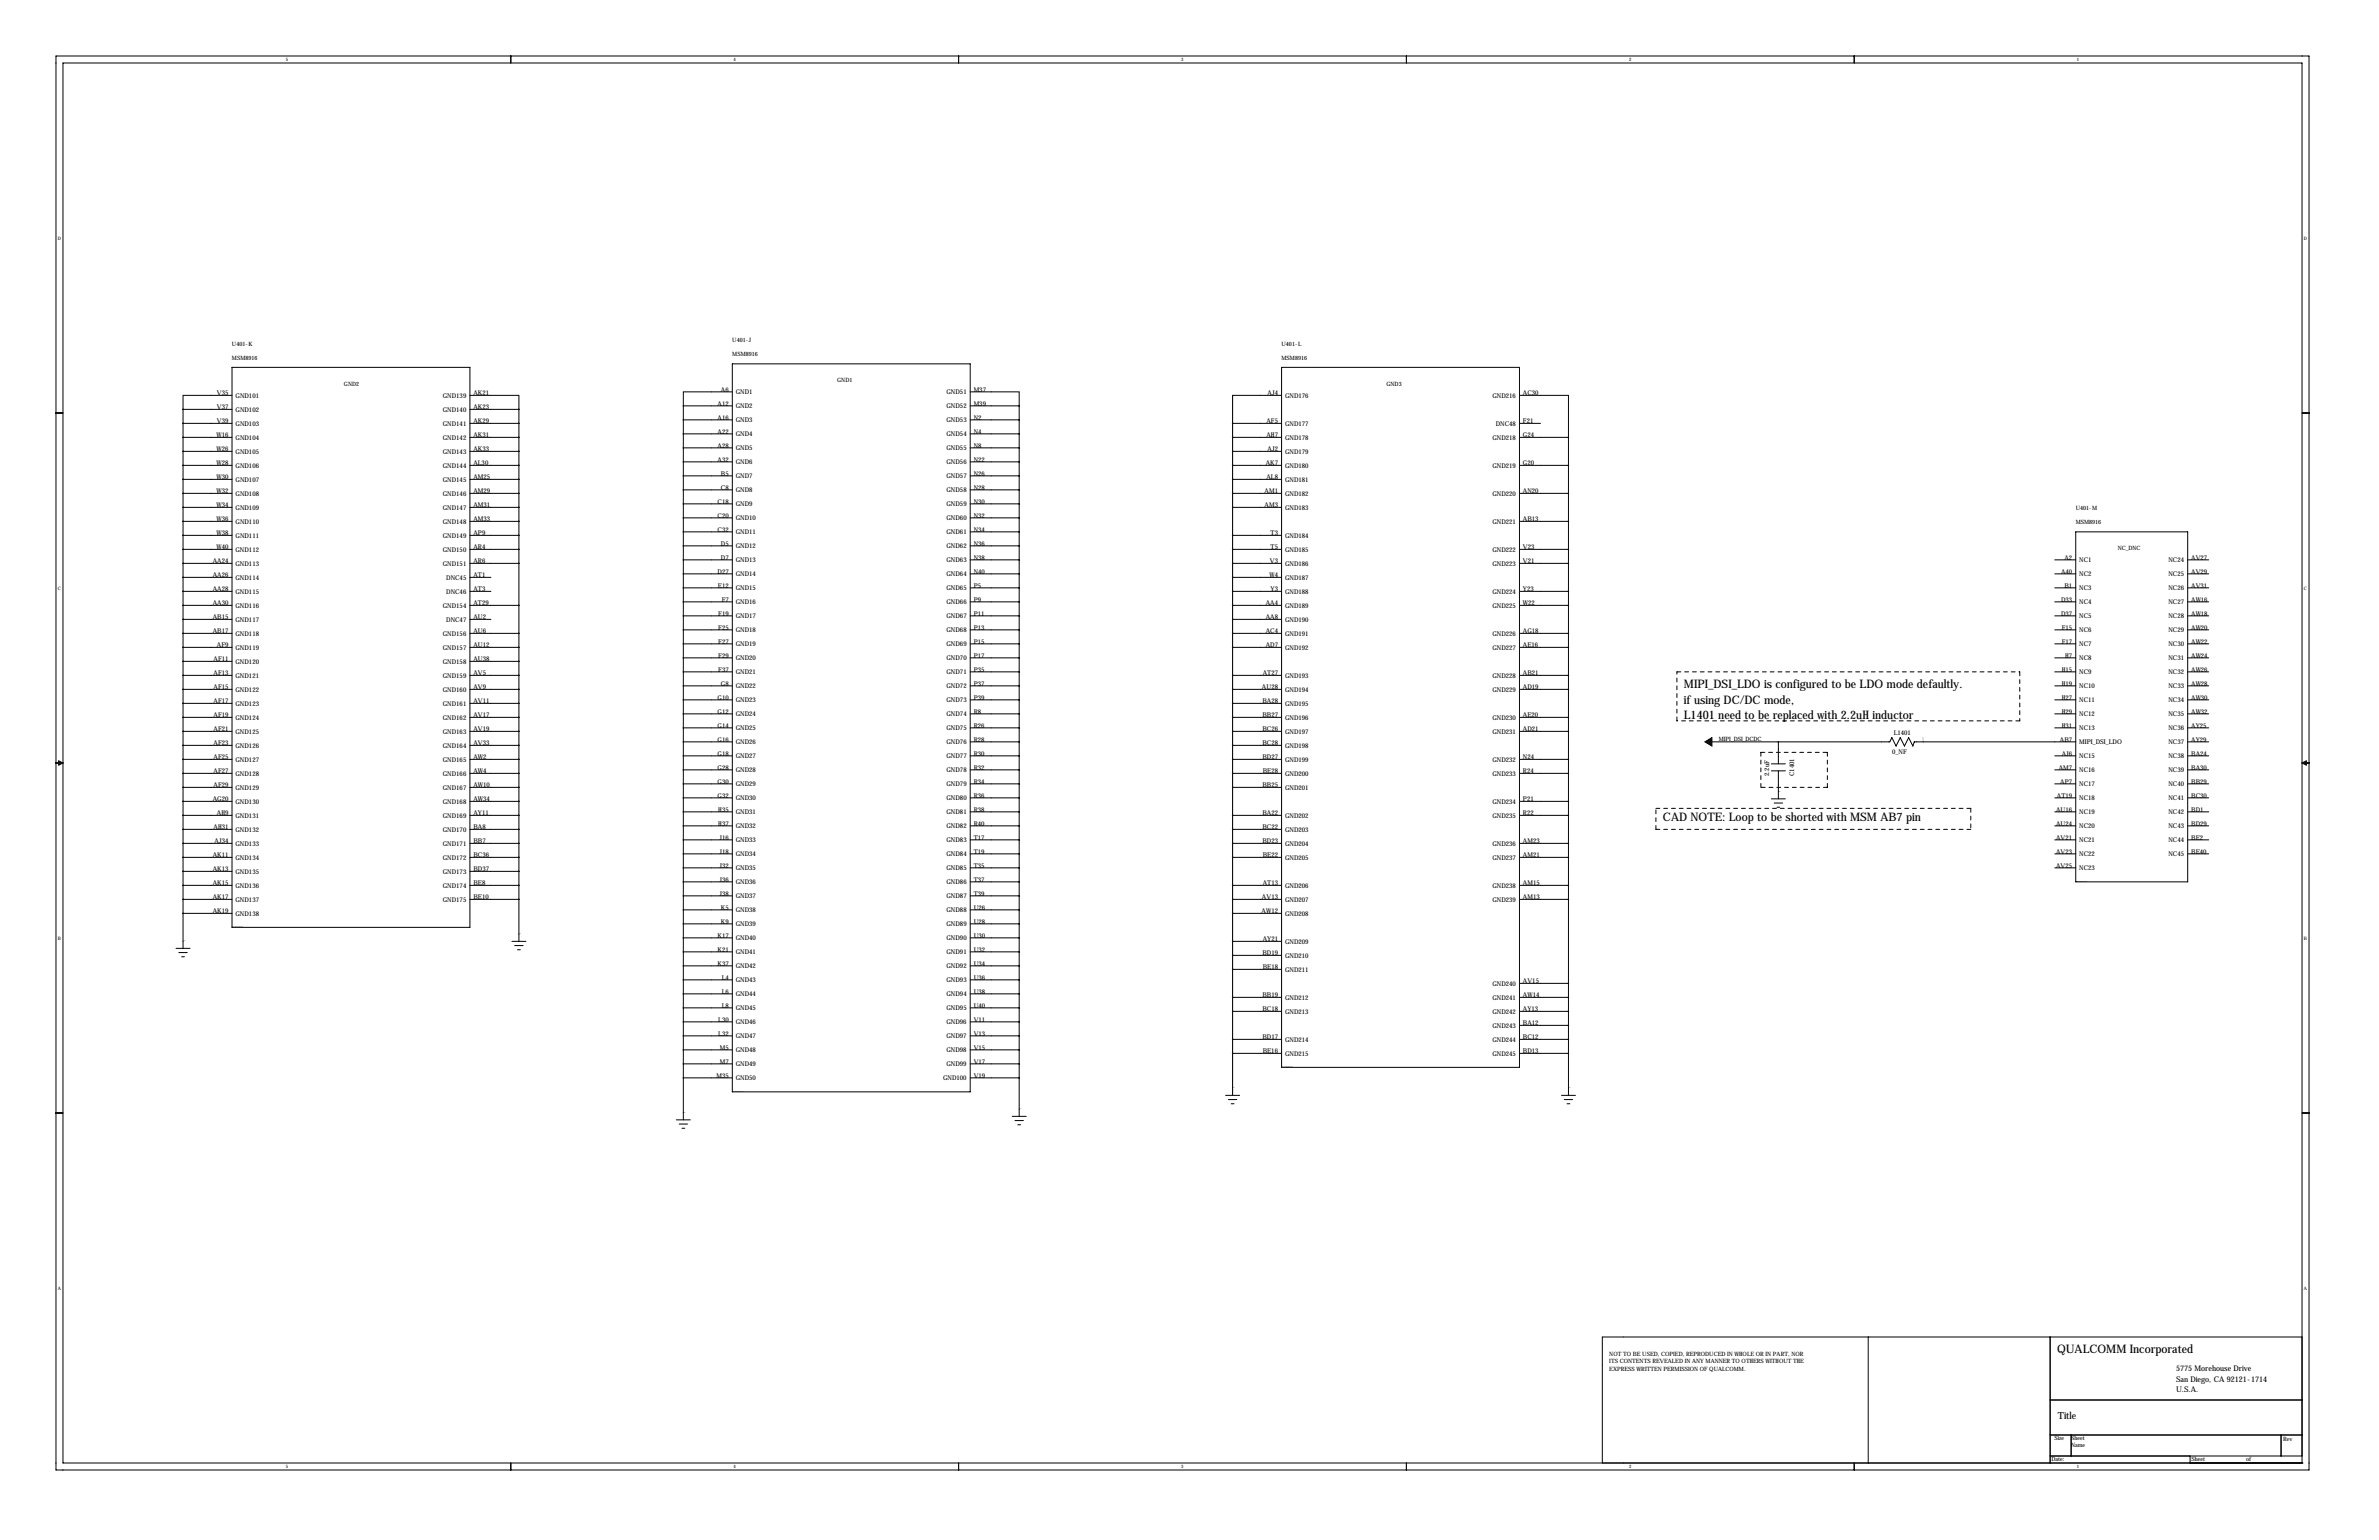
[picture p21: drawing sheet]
<svg xmlns="http://www.w3.org/2000/svg" width="864mm" height="559mm" viewBox="0 0 864 559" stroke-linecap="round" stroke-linejoin="round" font-family="sans-serif">
<defs><g id="words">
<g font-size="4.3">
<text x="611.3" y="249.7">MIPI_DSI_LDO is configured to be LDO mode defaultly.</text>
<text x="611.3" y="255.3">if using DC/DC mode,</text>
<text x="611.3" y="261">L1401 need to be replaced with 2.2uH inductor</text>
<text x="603.7" y="297.9">CAD NOTE: Loop to be shorted with MSM AB7 pin</text>
<text x="746.8" y="491">QUALCOMM Incorporated</text>
</g>
<text font-size="3.6" x="747" y="514.9">Title</text>
<g font-size="2.8">
<text x="789.9" y="497.5">5775 Morehouse Drive</text>
<text x="789.9" y="501.3">San Diego, CA 92121-1714</text>
<text x="789.9" y="505.1">U.S.A.</text>
</g>
<g font-size="2.4">
<text x="78.7" y="143.5">V35</text>
<text x="171.8" y="143.5">AK21</text>
<text x="261.7" y="142.2">A6</text>
<text x="267.1" y="143.1">GND1</text>
<text x="343.6" y="143.1">GND51</text>
<text x="353.5" y="142.2">M37</text>
<text x="460.2" y="143.5">AJ4</text>
<text x="552.9" y="143.5">AC30</text>
<text x="78.7" y="148.5">V37</text>
<text x="85.5" y="149.5">GND102</text>
<text x="85.5" y="144.4">GND101</text>
<text x="160.7" y="144.4">GND139</text>
<text x="160.7" y="149.5">GND140</text>
<text x="171.8" y="148.5">AK23</text>
<text x="260.5" y="147.3">A12</text>
<text x="267.1" y="148.2">GND2</text>
<text x="343.6" y="148.2">GND52</text>
<text x="353.5" y="147.3">M39</text>
<text x="466.5" y="144.4">GND176</text>
<text x="541.8" y="144.4">GND216</text>
<text x="78.7" y="153.6">V39</text>
<text x="85.5" y="154.6">GND103</text>
<text x="160.7" y="154.6">GND141</text>
<text x="171.8" y="153.6">AK29</text>
<text x="260.5" y="152.3">A16</text>
<text x="267.1" y="153.3">GND3</text>
<text x="343.6" y="153.3">GND53</text>
<text x="353.5" y="152.4">N2</text>
<text x="459.7" y="153.6">AF5</text>
<text x="466.5" y="154.6">GND177</text>
<text x="543" y="154.6">DNC48</text>
<text x="552.9" y="153.6">F21</text>
<text x="78.6" y="158.7">W16</text>
<text x="85.5" y="159.6">GND104</text>
<text x="160.7" y="159.6">GND142</text>
<text x="171.8" y="158.7">AK31</text>
<text x="260.5" y="157.4">A22</text>
<text x="267.1" y="158.4">GND4</text>
<text x="343.6" y="158.4">GND54</text>
<text x="353.5" y="157.4">N4</text>
<text x="459.7" y="158.7">AH7</text>
<text x="466.5" y="159.6">GND178</text>
<text x="541.8" y="159.6">GND218</text>
<text x="552.9" y="158.7">G24</text>
<text x="78.6" y="163.8">W26</text>
<text x="85.5" y="164.7">GND105</text>
<text x="160.7" y="164.7">GND143</text>
<text x="171.8" y="163.8">AK33</text>
<text x="260.5" y="162.5">A28</text>
<text x="260.5" y="167.6">A32</text>
<text x="267.1" y="163.4">GND5</text>
<text x="343.6" y="163.4">GND55</text>
<text x="353.5" y="162.5">N8</text>
<text x="353.5" y="167.6">N22</text>
<text x="460.2" y="163.8">AJ2</text>
<text x="466.5" y="164.7">GND179</text>
<text x="78.6" y="173.9">W30</text>
<text x="78.6" y="168.9">W28</text>
<text x="85.5" y="169.8">GND106</text>
<text x="160.7" y="169.8">GND144</text>
<text x="171.8" y="168.9">AL30</text>
<text x="171.8" y="173.9">AM25</text>
<text x="261.7" y="172.7">B5</text>
<text x="267.1" y="168.5">GND6</text>
<text x="267.1" y="173.6">GND7</text>
<text x="343.6" y="168.5">GND56</text>
<text x="343.6" y="173.6">GND57</text>
<text x="353.5" y="172.7">N26</text>
<text x="459.5" y="168.9">AK7</text>
<text x="459.7" y="173.9">AL8</text>
<text x="466.5" y="169.8">GND180</text>
<text x="541.8" y="169.8">GND219</text>
<text x="552.9" y="168.9">G20</text>
<text x="78.6" y="179">W32</text>
<text x="85.5" y="180">GND108</text>
<text x="85.5" y="174.9">GND107</text>
<text x="160.7" y="174.9">GND145</text>
<text x="160.7" y="180">GND146</text>
<text x="171.8" y="179">AM29</text>
<text x="261.7" y="177.7">C8</text>
<text x="267.1" y="178.7">GND8</text>
<text x="343.6" y="178.7">GND58</text>
<text x="353.5" y="177.8">N28</text>
<text x="459.1" y="179">AM1</text>
<text x="466.5" y="174.9">GND181</text>
<text x="466.5" y="180">GND182</text>
<text x="541.8" y="180">GND220</text>
<text x="552.9" y="179">AN20</text>
<text x="78.6" y="184.1">W34</text>
<text x="85.5" y="185">GND109</text>
<text x="160.7" y="185">GND147</text>
<text x="171.8" y="184.1">AM31</text>
<text x="260.5" y="182.8">C18</text>
<text x="267.1" y="183.8">GND9</text>
<text x="343.6" y="183.8">GND59</text>
<text x="353.5" y="182.8">N30</text>
<text x="459.1" y="184.1">AM3</text>
<text x="466.5" y="185">GND183</text>
<text x="78.6" y="189.2">W36</text>
<text x="85.5" y="190.1">GND110</text>
<text x="160.7" y="190.1">GND148</text>
<text x="171.8" y="189.2">AM33</text>
<text x="260.5" y="187.9">C20</text>
<text x="267.1" y="188.8">GND10</text>
<text x="343.6" y="188.8">GND60</text>
<text x="353.5" y="187.9">N32</text>
<text x="541.7" y="190.1">GND221</text>
<text x="552.9" y="189.2">AB13</text>
<text x="78.6" y="194.3">W38</text>
<text x="85.5" y="195.2">GND111</text>
<text x="160.7" y="195.2">GND149</text>
<text x="171.8" y="194.3">AP9</text>
<text x="260.5" y="193">C32</text>
<text x="267.1" y="193.9">GND11</text>
<text x="343.6" y="193.9">GND61</text>
<text x="353.5" y="193">N34</text>
<text x="461.2" y="194.3">T3</text>
<text x="466.5" y="195.2">GND184</text>
<text x="78.6" y="199.3">W40</text>
<text x="85.5" y="200.3">GND112</text>
<text x="160.7" y="200.3">GND150</text>
<text x="171.8" y="199.3">AR4</text>
<text x="261.7" y="198.1">D5</text>
<text x="261.7" y="203.1">D7</text>
<text x="267.1" y="199">GND12</text>
<text x="343.6" y="199">GND62</text>
<text x="353.5" y="198.1">N36</text>
<text x="353.5" y="203.2">N38</text>
<text x="461.2" y="199.3">T5</text>
<text x="466.5" y="200.3">GND185</text>
<text x="541.7" y="200.3">GND222</text>
<text x="552.9" y="199.3">V23</text>
<text x="749.4" y="203.1">A2</text>
<text x="795.4" y="203.2">AV27</text>
<text x="77.2" y="204.4">AA24</text>
<text x="77.2" y="209.5">AA26</text>
<text x="85.5" y="205.4">GND113</text>
<text x="160.7" y="205.4">GND151</text>
<text x="171.8" y="204.4">AR6</text>
<text x="171.8" y="209.5">AT1</text>
<text x="260.5" y="208.2">D27</text>
<text x="267.1" y="204.1">GND13</text>
<text x="267.1" y="209.2">GND14</text>
<text x="343.6" y="204.1">GND63</text>
<text x="343.6" y="209.2">GND64</text>
<text x="353.5" y="208.2">N40</text>
<text x="460.8" y="209.5">W4</text>
<text x="461" y="204.4">V3</text>
<text x="466.5" y="205.4">GND186</text>
<text x="541.7" y="205.4">GND223</text>
<text x="552.9" y="204.4">V21</text>
<text x="748.2" y="208.2">A40</text>
<text x="754.8" y="204.1">NC1</text>
<text x="754.8" y="209.2">NC2</text>
<text x="787.2" y="204.1">NC24</text>
<text x="787.2" y="209.2">NC25</text>
<text x="795.4" y="208.2">AV29</text>
<text x="77.2" y="214.6">AA28</text>
<text x="85.5" y="210.4">GND114</text>
<text x="85.5" y="215.5">GND115</text>
<text x="162" y="210.4">DNC45</text>
<text x="162" y="215.5">DNC46</text>
<text x="171.8" y="214.6">AT3</text>
<text x="260.6" y="213.3">E12</text>
<text x="267.1" y="214.2">GND15</text>
<text x="343.6" y="214.2">GND65</text>
<text x="353.5" y="213.3">P5</text>
<text x="461.2" y="214.6">Y3</text>
<text x="466.5" y="210.4">GND187</text>
<text x="466.5" y="215.5">GND188</text>
<text x="541.7" y="215.5">GND224</text>
<text x="552.9" y="214.6">Y23</text>
<text x="749.4" y="213.3">B1</text>
<text x="754.8" y="214.2">NC3</text>
<text x="787.2" y="214.2">NC26</text>
<text x="795.4" y="213.3">AV31</text>
<text x="77.2" y="219.7">AA30</text>
<text x="85.5" y="220.6">GND116</text>
<text x="160.7" y="220.6">GND154</text>
<text x="171.8" y="219.7">AT29</text>
<text x="262" y="218.4">F7</text>
<text x="267.1" y="219.3">GND16</text>
<text x="343.6" y="219.3">GND66</text>
<text x="353.5" y="218.4">P9</text>
<text x="459.5" y="219.7">AA4</text>
<text x="466.5" y="220.6">GND189</text>
<text x="541.7" y="220.6">GND225</text>
<text x="552.9" y="219.7">W22</text>
<text x="748.2" y="218.4">D33</text>
<text x="754.8" y="219.3">NC4</text>
<text x="787.2" y="219.3">NC27</text>
<text x="795.4" y="218.4">AW16</text>
<text x="77.2" y="224.7">AB15</text>
<text x="85.5" y="225.7">GND117</text>
<text x="162" y="225.7">DNC47</text>
<text x="171.8" y="224.7">AU2</text>
<text x="260.8" y="223.5">F19</text>
<text x="267.1" y="224.4">GND17</text>
<text x="343.6" y="224.4">GND67</text>
<text x="353.5" y="223.5">P11</text>
<text x="459.5" y="224.7">AA8</text>
<text x="466.5" y="225.7">GND190</text>
<text x="748.2" y="223.5">D37</text>
<text x="754.8" y="224.4">NC5</text>
<text x="787.2" y="224.4">NC28</text>
<text x="795.4" y="223.5">AW18</text>
<text x="77.2" y="229.8">AB17</text>
<text x="85.5" y="230.8">GND118</text>
<text x="160.7" y="230.8">GND156</text>
<text x="171.8" y="229.8">AU6</text>
<text x="260.8" y="233.6">F27</text>
<text x="260.8" y="228.6">F25</text>
<text x="267.1" y="229.5">GND18</text>
<text x="343.6" y="229.5">GND68</text>
<text x="353.5" y="228.6">P13</text>
<text x="353.5" y="233.6">P15</text>
<text x="459.5" y="229.8">AC4</text>
<text x="466.5" y="230.8">GND191</text>
<text x="541.7" y="230.8">GND226</text>
<text x="552.9" y="229.8">AG18</text>
<text x="748.4" y="228.5">F15</text>
<text x="748.4" y="233.6">F17</text>
<text x="754.8" y="229.5">NC6</text>
<text x="787.2" y="229.5">NC29</text>
<text x="795.4" y="228.6">AW20</text>
<text x="795.4" y="233.6">AW22</text>
<text x="77.5" y="240">AF11</text>
<text x="78.7" y="234.9">AF9</text>
<text x="85.5" y="235.8">GND119</text>
<text x="160.7" y="235.8">GND157</text>
<text x="171.8" y="234.9">AU12</text>
<text x="171.8" y="240">AU38</text>
<text x="260.8" y="238.7">F29</text>
<text x="267.1" y="234.6">GND19</text>
<text x="267.1" y="239.6">GND20</text>
<text x="343.6" y="234.6">GND69</text>
<text x="343.6" y="239.6">GND70</text>
<text x="353.5" y="238.7">P17</text>
<text x="459.5" y="234.9">AD7</text>
<text x="466.5" y="235.8">GND192</text>
<text x="541.7" y="235.8">GND227</text>
<text x="552.9" y="234.9">AE16</text>
<text x="749.7" y="238.7">H7</text>
<text x="754.8" y="234.6">NC7</text>
<text x="754.8" y="239.6">NC8</text>
<text x="787.2" y="234.6">NC30</text>
<text x="787.2" y="239.6">NC31</text>
<text x="795.4" y="238.7">AW24</text>
<text x="77.5" y="245.1">AF13</text>
<text x="85.5" y="240.9">GND120</text>
<text x="85.5" y="246">GND121</text>
<text x="160.7" y="246">GND159</text>
<text x="160.7" y="240.9">GND158</text>
<text x="171.8" y="245.1">AV5</text>
<text x="260.8" y="243.8">F37</text>
<text x="267.1" y="244.7">GND21</text>
<text x="343.6" y="244.7">GND71</text>
<text x="353.5" y="243.8">P35</text>
<text x="458.4" y="245.1">AT27</text>
<text x="466.5" y="246">GND193</text>
<text x="541.7" y="246">GND228</text>
<text x="552.9" y="245.1">AB21</text>
<text x="748.4" y="243.8">H15</text>
<text x="754.8" y="244.7">NC9</text>
<text x="787.2" y="244.7">NC32</text>
<text x="795.4" y="243.8">AW26</text>
<text x="77.5" y="250.1">AF15</text>
<text x="85.5" y="251.1">GND122</text>
<text x="160.7" y="251.1">GND160</text>
<text x="171.8" y="250.1">AV9</text>
<text x="261.7" y="248.9">G8</text>
<text x="267.1" y="249.8">GND22</text>
<text x="343.6" y="249.8">GND72</text>
<text x="353.5" y="248.9">P37</text>
<text x="458.1" y="250.1">AU28</text>
<text x="466.5" y="251.1">GND194</text>
<text x="541.7" y="251.1">GND229</text>
<text x="552.9" y="250.1">AD19</text>
<text x="748.4" y="248.9">H19</text>
<text x="754.8" y="249.8">NC10</text>
<text x="787.2" y="249.8">NC33</text>
<text x="795.4" y="248.9">AW28</text>
<text x="77.5" y="255.2">AF17</text>
<text x="85.5" y="256.2">GND123</text>
<text x="160.7" y="256.2">GND161</text>
<text x="171.8" y="255.2">AV11</text>
<text x="260.5" y="254">G10</text>
<text x="267.1" y="254.9">GND23</text>
<text x="343.6" y="254.9">GND73</text>
<text x="353.5" y="254">P39</text>
<text x="458.2" y="255.2">BA28</text>
<text x="466.5" y="256.2">GND195</text>
<text x="748.4" y="253.9">H27</text>
<text x="754.8" y="254.9">NC11</text>
<text x="787.2" y="254.9">NC34</text>
<text x="795.4" y="254">AW30</text>
<text x="77.5" y="260.3">AF19</text>
<text x="85.5" y="261.2">GND124</text>
<text x="160.7" y="261.2">GND162</text>
<text x="171.8" y="260.3">AV17</text>
<text x="260.5" y="259">G12</text>
<text x="267.1" y="260">GND24</text>
<text x="343.6" y="260">GND74</text>
<text x="353.5" y="259">R8</text>
<text x="458.2" y="260.3">BB27</text>
<text x="466.5" y="261.2">GND196</text>
<text x="541.7" y="261.2">GND230</text>
<text x="552.9" y="260.3">AE20</text>
<text x="748.4" y="259">H29</text>
<text x="754.8" y="260">NC12</text>
<text x="787.2" y="260">NC35</text>
<text x="795.4" y="259">AW32</text>
<text x="77.5" y="265.4">AF21</text>
<text x="85.5" y="266.3">GND125</text>
<text x="160.7" y="266.3">GND163</text>
<text x="171.8" y="265.4">AV19</text>
<text x="260.5" y="264.1">G14</text>
<text x="260.5" y="269.2">G16</text>
<text x="267.1" y="265">GND25</text>
<text x="343.6" y="265">GND75</text>
<text x="353.5" y="269.2">R28</text>
<text x="353.5" y="264.1">R26</text>
<text x="458.2" y="265.4">BC26</text>
<text x="466.5" y="266.3">GND197</text>
<text x="541.7" y="266.3">GND231</text>
<text x="552.9" y="265.4">AD21</text>
<text x="687.4" y="266.6">L1401</text>
<text x="747.8" y="269.2">AB7</text>
<text x="748.4" y="264.1">H31</text>
<text x="754.8" y="265">NC13</text>
<text x="787.2" y="265">NC36</text>
<text x="795.4" y="264.1">AY25</text>
<text x="795.4" y="269.2">AY29</text>
<text x="77.5" y="270.5">AF23</text>
<text x="77.5" y="275.5">AF25</text>
<text x="85.5" y="271.4">GND126</text>
<text x="160.7" y="271.4">GND164</text>
<text x="171.8" y="270.5">AV33</text>
<text x="171.8" y="275.5">AW2</text>
<text x="260.5" y="274.3">G18</text>
<text x="267.1" y="270.1">GND26</text>
<text x="267.1" y="275.2">GND27</text>
<text x="343.6" y="270.1">GND76</text>
<text x="343.6" y="275.2">GND77</text>
<text x="353.5" y="274.3">R30</text>
<text x="458.2" y="270.5">BC28</text>
<text x="458.2" y="275.5">BD27</text>
<text x="466.5" y="271.4">GND198</text>
<text x="552.9" y="275.5">N24</text>
<text x="686.9" y="273.6">0_NF</text>
<text x="748.4" y="274.3">AJ6</text>
<text x="754.8" y="270.1">MIPI_DSI_LDO</text>
<text x="754.8" y="275.2">NC15</text>
<text x="787.2" y="270.1">NC37</text>
<text x="787.2" y="275.2">NC38</text>
<text x="795.4" y="274.3">BA24</text>
<text x="77.5" y="280.6">AF27</text>
<text x="85.5" y="276.5">GND127</text>
<text x="85.5" y="281.6">GND128</text>
<text x="160.7" y="276.5">GND165</text>
<text x="160.7" y="281.6">GND166</text>
<text x="171.8" y="280.6">AW4</text>
<text x="260.5" y="279.4">G28</text>
<text x="267.1" y="280.3">GND28</text>
<text x="343.6" y="280.3">GND78</text>
<text x="353.5" y="279.4">R32</text>
<text x="458.4" y="280.6">BE28</text>
<text x="466.5" y="276.5">GND199</text>
<text x="466.5" y="281.6">GND200</text>
<text x="541.7" y="276.5">GND232</text>
<text x="541.7" y="281.6">GND233</text>
<text x="552.9" y="280.6">R24</text>
<text x="642.3" y="281.5" transform="rotate(-90 642.3 281.5)">2.2uF</text>
<text x="651.2" y="281.7" transform="rotate(-90 651.2 281.7)">C1401</text>
<text x="747.4" y="279.3">AM7</text>
<text x="754.8" y="280.3">NC16</text>
<text x="787.2" y="280.3">NC39</text>
<text x="795.4" y="279.4">BA30</text>
<text x="77.5" y="285.7">AF29</text>
<text x="85.5" y="286.6">GND129</text>
<text x="160.7" y="286.6">GND167</text>
<text x="171.8" y="285.7">AW10</text>
<text x="260.5" y="284.4">G30</text>
<text x="267.1" y="285.4">GND29</text>
<text x="343.6" y="285.4">GND79</text>
<text x="353.5" y="284.4">R34</text>
<text x="458.2" y="285.7">BB25</text>
<text x="466.5" y="286.6">GND201</text>
<text x="747.9" y="284.4">AP7</text>
<text x="754.8" y="285.4">NC17</text>
<text x="787.2" y="285.4">NC40</text>
<text x="795.4" y="284.4">BB29</text>
<text x="77.2" y="290.8">AG20</text>
<text x="85.5" y="291.7">GND130</text>
<text x="160.7" y="291.7">GND168</text>
<text x="171.8" y="290.8">AW34</text>
<text x="260.5" y="289.5">G32</text>
<text x="267.1" y="290.4">GND30</text>
<text x="343.6" y="290.4">GND80</text>
<text x="353.5" y="289.5">R36</text>
<text x="541.7" y="291.7">GND234</text>
<text x="552.9" y="290.8">P21</text>
<text x="746.7" y="289.5">AT19</text>
<text x="754.8" y="290.4">NC18</text>
<text x="787.2" y="290.4">NC41</text>
<text x="795.4" y="289.5">BC30</text>
<text x="78.7" y="295.9">AH9</text>
<text x="85.5" y="296.8">GND131</text>
<text x="160.7" y="296.8">GND169</text>
<text x="171.8" y="295.9">AY11</text>
<text x="260.8" y="299.7">H37</text>
<text x="260.8" y="294.6">H35</text>
<text x="267.1" y="295.5">GND31</text>
<text x="343.6" y="295.5">GND81</text>
<text x="353.5" y="294.6">R38</text>
<text x="353.5" y="299.7">R40</text>
<text x="458.2" y="295.9">BA22</text>
<text x="466.5" y="296.8">GND202</text>
<text x="541.7" y="296.8">GND235</text>
<text x="552.9" y="295.9">R22</text>
<text x="746.4" y="294.6">AU16</text>
<text x="746.4" y="299.7">AU24</text>
<text x="754.8" y="295.5">NC19</text>
<text x="787.2" y="295.5">NC42</text>
<text x="795.4" y="294.6">BD1</text>
<text x="795.4" y="299.7">BD29</text>
<text x="77.5" y="300.9">AH31</text>
<text x="85.5" y="301.9">GND132</text>
<text x="160.7" y="301.9">GND170</text>
<text x="171.8" y="300.9">BA8</text>
<text x="261.2" y="304.8">J16</text>
<text x="267.1" y="300.6">GND32</text>
<text x="267.1" y="305.7">GND33</text>
<text x="343.6" y="305.7">GND83</text>
<text x="343.6" y="300.6">GND82</text>
<text x="353.5" y="304.8">T17</text>
<text x="458.2" y="300.9">BC22</text>
<text x="466.5" y="301.9">GND203</text>
<text x="746.4" y="304.8">AV21</text>
<text x="754.8" y="300.6">NC20</text>
<text x="754.8" y="305.7">NC21</text>
<text x="787.2" y="300.6">NC43</text>
<text x="787.2" y="305.7">NC44</text>
<text x="795.4" y="304.8">BE2</text>
<text x="77.2" y="311.1">AK11</text>
<text x="77.9" y="306">AJ34</text>
<text x="85.5" y="307">GND133</text>
<text x="160.7" y="307">GND171</text>
<text x="171.8" y="306">BB7</text>
<text x="171.8" y="311.1">BC36</text>
<text x="261.2" y="309.8">J18</text>
<text x="267.1" y="310.8">GND34</text>
<text x="343.6" y="310.8">GND84</text>
<text x="353.5" y="309.8">T19</text>
<text x="458.2" y="306">BD23</text>
<text x="458.4" y="311.1">BE22</text>
<text x="466.5" y="307">GND204</text>
<text x="541.7" y="307">GND236</text>
<text x="552.9" y="306">AM23</text>
<text x="552.9" y="311.1">AM21</text>
<text x="746.4" y="309.8">AV23</text>
<text x="754.8" y="310.8">NC22</text>
<text x="787.2" y="310.8">NC45</text>
<text x="795.4" y="309.8">BE40</text>
<text x="77.2" y="316.2">AK13</text>
<text x="85.5" y="312">GND134</text>
<text x="85.5" y="317.1">GND135</text>
<text x="160.7" y="312">GND172</text>
<text x="160.7" y="317.1">GND173</text>
<text x="171.8" y="316.2">BD37</text>
<text x="261.2" y="314.9">J32</text>
<text x="267.1" y="315.8">GND35</text>
<text x="343.6" y="315.8">GND85</text>
<text x="353.5" y="314.9">T35</text>
<text x="466.5" y="312">GND205</text>
<text x="541.7" y="312">GND237</text>
<text x="746.4" y="314.9">AV25</text>
<text x="754.8" y="315.8">NC23</text>
<text x="77.2" y="321.3">AK15</text>
<text x="85.5" y="322.2">GND136</text>
<text x="160.7" y="322.2">GND174</text>
<text x="171.8" y="321.3">BE8</text>
<text x="261.2" y="320">J36</text>
<text x="267.1" y="320.9">GND36</text>
<text x="343.6" y="320.9">GND86</text>
<text x="353.5" y="320">T37</text>
<text x="458.4" y="321.3">AT13</text>
<text x="466.5" y="322.2">GND206</text>
<text x="541.7" y="322.2">GND238</text>
<text x="552.9" y="321.3">AM15</text>
<text x="77.2" y="326.3">AK17</text>
<text x="85.5" y="327.3">GND137</text>
<text x="160.7" y="327.3">GND175</text>
<text x="171.8" y="326.3">BE10</text>
<text x="261.2" y="325.1">J38</text>
<text x="267.1" y="326">GND37</text>
<text x="343.6" y="326">GND87</text>
<text x="353.5" y="325.1">T39</text>
<text x="458.1" y="326.3">AV13</text>
<text x="466.5" y="327.3">GND207</text>
<text x="541.7" y="327.3">GND239</text>
<text x="552.9" y="326.3">AM13</text>
<text x="77.2" y="331.4">AK19</text>
<text x="85.5" y="332.4">GND138</text>
<text x="261.7" y="330.2">K5</text>
<text x="261.7" y="335.2">K9</text>
<text x="267.1" y="331.1">GND38</text>
<text x="343.6" y="331.1">GND88</text>
<text x="353.5" y="330.2">U26</text>
<text x="353.5" y="335.2">U28</text>
<text x="458" y="331.4">AW12</text>
<text x="466.5" y="332.4">GND208</text>
<text x="260.5" y="340.3">K17</text>
<text x="267.1" y="336.2">GND39</text>
<text x="267.1" y="341.2">GND40</text>
<text x="343.6" y="336.2">GND89</text>
<text x="343.6" y="341.2">GND90</text>
<text x="353.5" y="340.3">U30</text>
<text x="458.4" y="341.6">AY21</text>
<text x="260.5" y="345.4">K21</text>
<text x="267.1" y="346.3">GND41</text>
<text x="343.6" y="346.3">GND91</text>
<text x="353.5" y="345.4">U32</text>
<text x="458.2" y="346.7">BD19</text>
<text x="466.5" y="342.5">GND209</text>
<text x="466.5" y="347.6">GND210</text>
<text x="260.5" y="350.5">K37</text>
<text x="267.1" y="351.4">GND42</text>
<text x="343.6" y="351.4">GND92</text>
<text x="353.5" y="350.5">U34</text>
<text x="458.4" y="351.7">BE18</text>
<text x="466.5" y="352.7">GND211</text>
<text x="262" y="355.6">L4</text>
<text x="267.1" y="356.5">GND43</text>
<text x="343.6" y="356.5">GND93</text>
<text x="353.5" y="355.6">U36</text>
<text x="541.7" y="357.8">GND240</text>
<text x="552.9" y="356.8">AV15</text>
<text x="262" y="360.6">L6</text>
<text x="262" y="365.7">L8</text>
<text x="267.1" y="361.6">GND44</text>
<text x="343.6" y="361.6">GND94</text>
<text x="353.5" y="360.6">U38</text>
<text x="353.5" y="365.7">U40</text>
<text x="458.2" y="361.9">BB19</text>
<text x="466.5" y="362.8">GND212</text>
<text x="541.7" y="362.8">GND241</text>
<text x="552.9" y="361.9">AW14</text>
<text x="260.8" y="370.8">L30</text>
<text x="267.1" y="366.6">GND45</text>
<text x="267.1" y="371.7">GND46</text>
<text x="343.6" y="371.7">GND96</text>
<text x="343.6" y="366.6">GND95</text>
<text x="353.5" y="370.8">V11</text>
<text x="458.2" y="367">BC18</text>
<text x="466.5" y="367.9">GND213</text>
<text x="541.7" y="367.9">GND242</text>
<text x="552.9" y="367">AY13</text>
<text x="260.8" y="375.9">L32</text>
<text x="267.1" y="376.8">GND47</text>
<text x="343.6" y="376.8">GND97</text>
<text x="353.5" y="375.9">V13</text>
<text x="458.2" y="377.1">BD17</text>
<text x="541.7" y="373">GND243</text>
<text x="552.9" y="372.1">BA12</text>
<text x="552.9" y="377.1">BC12</text>
<text x="261.3" y="381">M5</text>
<text x="267.1" y="381.9">GND48</text>
<text x="343.6" y="381.9">GND98</text>
<text x="353.5" y="381">V15</text>
<text x="458.4" y="382.2">BE16</text>
<text x="466.5" y="383.2">GND215</text>
<text x="466.5" y="378.1">GND214</text>
<text x="541.7" y="378.1">GND244</text>
<text x="541.7" y="383.2">GND245</text>
<text x="552.9" y="382.2">BD13</text>
<text x="261.3" y="386">M7</text>
<text x="267.1" y="387">GND49</text>
<text x="343.6" y="387">GND99</text>
<text x="353.5" y="386">V17</text>
<text x="260.1" y="391.1">M35</text>
<text x="267.1" y="392">GND50</text>
<text x="342.4" y="392">GND100</text>
<text x="353.5" y="391.1">V19</text>
</g>
<g font-size="2.1">
<text x="84.2" y="125.4">U401-K</text>
<text x="265.8" y="124.2">U401-J</text>
<text x="465.2" y="125.4">U401-L</text>
<text x="84.2" y="130.5">MSM8916</text>
<text x="265.8" y="129.2">MSM8916</text>
<text x="465.2" y="130.5">MSM8916</text>
<text x="124.9" y="140.1">GND2</text>
<text x="303.9" y="138.8">GND1</text>
<text x="503.3" y="140.1">GND3</text>
<text x="753.5" y="185.1">U401-M</text>
<text x="753.5" y="190.2">MSM8916</text>
<text x="768.8" y="199.7">NC_DNC</text>
<text x="624" y="268.9">MIPI_DSI_DCDC</text>
<text x="584.2" y="491.9">NOT TO BE USED, COPIED, REPRODUCED IN WHOLE OR IN PART, NOR</text>
<text x="584.2" y="497.5">EXPRESS WRITTEN PERMISSION OF QUALCOMM.</text>
<text x="584.2" y="494.7">ITS CONTENTS REVEALED IN ANY MANNER TO OTHERS WITHOUT THE</text>
<text x="745.7" y="522.6">Size</text>
<text x="751.8" y="525.2">Name</text>
<text x="751.8" y="522.4">Sheet</text>
<text x="828.8" y="522.9">Rev</text>
<text x="744.7" y="530">Date:</text>
<text x="795.5" y="530">Sheet</text>
<text x="815.3" y="530">of</text>
</g>
<g font-size="1.7">
<text x="103.7" y="22.2">5</text>
<text x="266.3" y="22.2">4</text>
<text x="428.8" y="22.2">3</text>
<text x="591.4" y="22.2">2</text>
<text x="754" y="22.2">1</text>
<text x="21" y="87">D</text>
<text x="836.4" y="87">D</text>
<text x="21" y="214">C</text>
<text x="836.4" y="214">C</text>
<text x="21" y="341">B</text>
<text x="836.4" y="341">B</text>
<text x="21" y="468">A</text>
<text x="836.4" y="468">A</text>
<text x="103.7" y="532.8">5</text>
<text x="266.3" y="532.8">4</text>
<text x="428.8" y="532.8">3</text>
<text x="591.4" y="532.8">2</text>
<text x="754" y="532.8">1</text>
</g>
<g font-size=".4">
<text x="698.2" y="269.2" transform="rotate(-90 698.2 269.2)">N21276370</text>
<text x="645.6" y="287.3">GND</text>
<text x="753.5" y="320">BBIC-MSM8916(BGA760)</text>
<text x="66.4" y="341.6">GND</text>
<text x="84.2" y="336.5">BBIC-MSM8916(BGA760)</text>
<text x="188.4" y="339">GND</text>
<text x="465.2" y="387.3">BBIC-MSM8916(BGA760)</text>
<text x="447.4" y="394.9">GND</text>
<text x="569.4" y="394.9">GND</text>
<text x="265.8" y="396.2">BBIC-MSM8916(BGA760)</text>
<text x="248.1" y="403.8">GND</text>
<text x="370" y="402.5">GND</text>
</g>
</g></defs>
<g fill="none" stroke="#000" stroke-width=".36">
<path d="M20.3 20.3h817.9v513.1h-817.9zM22.9 22.9h812.8v508h-812.8zM185.4 20.3v2.6M348 20.3v2.6M510.5 20.3v2.6M673.1 20.3v2.6M84.2 133.3h86.4v203.2h-86.4zM265.8 132h86.4v264.2h-86.4zM465.2 133.3h86.4v254h-86.4zM20.3 149.9h2.6M66.4 148.5h17.8M66.4 153.6h17.8"/>
<path d="M66.4 158.7h17.8M66.4 148.5v195.6M84.2 143.5h-17.8v5M170.6 143.5h17.8v5M170.6 148.5h17.8M170.6 153.6h17.8M170.6 158.7h17.8M188.4 148.5v193.1M248.1 147.3h17.7M248.1 152.3h17.7M248.1 157.4h17.7M248.1 147.3v259"/>
<path d="M265.8 142.2h-17.7v5.1M352.2 142.2h17.8v5.1M352.2 147.3h17.8M352.2 152.3h17.8M352.2 157.4h17.8M370 147.3v257.8M447.4 153.6h17.8M447.4 158.7h17.8M447.4 153.6v243.9M465.2 143.5h-17.8v10.1M551.6 143.5h17.8v15.2M551.6 153.6h7.6"/>
<path d="M551.6 158.7h17.8M569.4 158.7v238.8M835.7 149.9h2.5M66.4 163.8h17.8M66.4 168.9h17.8M66.4 173.9h17.8M66.4 179h17.8M170.6 163.8h17.8M170.6 168.9h17.8M170.6 173.9h17.8M170.6 179h17.8M248.1 162.5h17.7"/>
<path d="M248.1 167.6h17.7M248.1 172.7h17.7M248.1 177.7h17.7M352.2 162.5h17.8M352.2 167.6h17.8M352.2 172.7h17.8M352.2 177.7h17.8M447.4 163.8h17.8M447.4 168.9h17.8M447.4 173.9h17.8M447.4 179h17.8M551.6 168.9h17.8"/>
<path d="M551.6 179h17.8M66.4 184.1h17.8M66.4 189.2h17.8M66.4 194.3h17.8M66.4 199.3h17.8M170.6 184.1h17.8M170.6 189.2h17.8M170.6 194.3h17.8M170.6 199.3h17.8M248.1 182.8h17.7M248.1 187.9h17.7M248.1 193h17.7"/>
<path d="M248.1 198.1h17.7M352.2 182.8h17.8M352.2 187.9h17.8M352.2 193h17.8M352.2 198.1h17.8M447.4 184.1h17.8M447.4 194.3h17.8M447.4 199.3h17.8M551.6 189.2h17.8M551.6 199.3h17.8M753.5 193h40.7v127h-40.7zM66.4 204.4h17.8"/>
<path d="M66.4 209.5h17.8M66.4 214.6h17.8M66.4 219.7h17.8M170.6 204.4h17.8M170.6 209.5h7.6M170.6 214.6h7.6M170.6 219.7h17.8M248.1 203.1h17.7M248.1 208.2h17.7M248.1 213.3h17.7M248.1 218.4h17.7M352.2 203.1h17.8"/>
<path d="M352.2 208.2h17.8M352.2 213.3h17.8M352.2 218.4h17.8M447.4 204.4h17.8M447.4 209.5h17.8M447.4 214.6h17.8M447.4 219.7h17.8M551.6 204.4h17.8M551.6 214.6h17.8M551.6 219.7h17.8M745.9 203.1h7.6M745.9 208.2h7.6"/>
<path d="M745.9 213.3h7.6M745.9 218.4h7.6M794.2 203.1h7.6M794.2 208.2h7.6M794.2 213.3h7.6M794.2 218.4h7.6M66.4 224.7h17.8M66.4 229.8h17.8M66.4 234.9h17.8M66.4 240h17.8M170.6 224.7h7.6M170.6 229.8h17.8"/>
<path d="M170.6 234.9h17.8M170.6 240h17.8M248.1 223.5h17.7M248.1 228.5h17.7M248.1 233.6h17.7M248.1 238.7h17.7M352.2 223.5h17.8M352.2 228.5h17.8M352.2 233.6h17.8M352.2 238.7h17.8M447.4 224.7h17.8M447.4 229.8h17.8"/>
<path d="M447.4 234.9h17.8M551.6 229.8h17.8M551.6 234.9h17.8M745.9 223.5h7.6M745.9 228.5h7.6M745.9 233.6h7.6M745.9 238.7h7.6M794.2 223.5h7.6M794.2 228.5h7.6M794.2 233.6h7.6M794.2 238.7h7.6M66.4 245.1h17.8"/>
<path d="M66.4 250.1h17.8M66.4 255.2h17.8M170.6 245.1h17.8M170.6 250.1h17.8M170.6 255.2h17.8M248.1 243.8h17.7M248.1 248.9h17.7M248.1 253.9h17.7M248.1 259h17.7M352.2 243.8h17.8M352.2 248.9h17.8M352.2 253.9h17.8"/>
<path d="M352.2 259h17.8M447.4 245.1h17.8M447.4 250.1h17.8M447.4 255.2h17.8M551.6 245.1h17.8M551.6 250.1h17.8M745.9 243.8h7.6M745.9 248.9h7.6M745.9 253.9h7.6M745.9 259h7.6M794.2 243.8h7.6M794.2 248.9h7.6"/>
<path d="M794.2 253.9h7.6M794.2 259h7.6M20.3 276.9h2.6M21.3 276.1l1.6 .8-1.6 .7zM66.4 260.3h17.8M66.4 265.4h17.8M66.4 270.5h17.8M66.4 275.5h17.8M170.6 260.3h17.8M170.6 265.4h17.8M170.6 270.5h17.8M170.6 275.5h17.8"/>
<path d="M248.1 269.2h17.7M248.1 264.1h17.7M248.1 274.3h17.7M248.1 279.3h17.7M352.2 269.2h17.8M352.2 264.1h17.8M352.2 274.3h17.8M352.2 279.3h17.8M447.4 260.3h17.8M447.4 265.4h17.8M447.4 270.5h17.8M447.4 275.5h17.8"/>
<path d="M551.6 260.3h17.8M551.6 265.4h17.8M551.6 275.5h17.8M621.4 269.2h64.6l.8-1.5 1.5 3 1.5-3 1.5 3 1.6-3 1.5 3 .5-1.5h58.6M643 277.2h5.1M643 279.7h5.1M645.6 269.2v8M645.6 279.7v10.2M745.9 264.1h7.6M745.9 274.3h7.6M745.9 279.3h7.6M794.2 269.2h7.6"/>
<path d="M794.2 264.1h7.6M794.2 274.3h7.6M794.2 279.3h7.6M835.7 276.9h2.5M835.7 276.9l1.5-.8v1.5zM66.4 280.6h17.8M66.4 285.7h17.8M66.4 290.8h17.8M66.4 295.9h17.8M170.6 280.6h17.8M170.6 285.7h17.8M170.6 290.8h17.8"/>
<path d="M170.6 295.9h17.8M248.1 284.4h17.7M248.1 289.5h17.7M248.1 294.6h17.7M248.1 299.7h17.7M352.2 284.4h17.8M352.2 289.5h17.8M352.2 294.6h17.8M352.2 299.7h17.8M447.4 280.6h17.8M447.4 285.7h17.8M447.4 295.9h17.8"/>
<path d="M551.6 280.6h17.8M551.6 290.8h17.8M551.6 295.9h17.8M643 289.9h5.1M644 291.4h3.1M645.1 292.9h1M745.9 284.4h7.6M745.9 289.5h7.6M745.9 294.6h7.6M745.9 299.7h7.6M794.2 284.4h7.6M794.2 289.5h7.6"/>
<path d="M794.2 294.6h7.6M794.2 299.7h7.6M66.4 300.9h17.8M66.4 306h17.8M66.4 311.1h17.8M66.4 316.2h17.8M170.6 300.9h17.8M170.6 306h17.8M170.6 311.1h17.8M170.6 316.2h17.8M248.1 304.7h17.7M248.1 309.8h17.7"/>
<path d="M248.1 314.9h17.7M248.1 320h17.7M352.2 304.7h17.8M352.2 309.8h17.8M352.2 314.9h17.8M352.2 320h17.8M447.4 300.9h17.8M447.4 306h17.8M447.4 311.1h17.8M551.6 306h17.8M551.6 311.1h17.8M745.9 304.7h7.6"/>
<path d="M745.9 309.8h7.6M745.9 314.9h7.6M794.2 304.7h7.6M794.2 309.8h7.6M66.4 321.3h17.8M66.4 326.3h17.8M66.4 331.4h17.8M170.6 321.3h17.8M170.6 326.3h17.8M248.1 325.1h17.7M248.1 330.1h17.7M248.1 335.2h17.7"/>
<path d="M352.2 325.1h17.8M352.2 330.1h17.8M352.2 335.2h17.8M447.4 321.3h17.8M447.4 326.3h17.8M447.4 331.4h17.8M551.6 321.3h17.8M551.6 326.3h17.8M63.9 344.1h5.1M64.9 345.6h3.1M65.9 347.2h1.1M185.8 341.6h5.1"/>
<path d="M186.8 343.1h3.1M187.9 344.6h1M248.1 340.3h17.7M248.1 345.4h17.7M248.1 350.5h17.7M248.1 355.5h17.7M352.2 340.3h17.8M352.2 345.4h17.8M352.2 350.5h17.8M352.2 355.5h17.8M447.4 341.6h17.8M447.4 346.7h17.8"/>
<path d="M447.4 351.7h17.8M551.6 356.8h17.8M248.1 360.6h17.7M248.1 365.7h17.7M248.1 370.8h17.7M248.1 375.9h17.7M352.2 360.6h17.8M352.2 365.7h17.8M352.2 370.8h17.8M352.2 375.9h17.8M447.4 361.9h17.8M447.4 367h17.8"/>
<path d="M447.4 377.1h17.8M551.6 361.9h17.8M551.6 367h17.8M551.6 377.1h17.8M551.6 372.1h17.8M248.1 380.9h17.7M248.1 386h17.7M248.1 391.1h17.7M352.2 380.9h17.8M352.2 386h17.8M352.2 391.1h17.8M444.9 397.5h5.1"/>
<path d="M445.9 399h3.1M447.4 382.2h17.8M551.6 382.2h17.8M566.8 397.5h5.1M567.8 399h3.1M20.3 403.9h2.6M245.5 406.3h5.1M246.5 407.9h3.1M247.5 409.4h1.1M367.4 405.1h5.1M368.5 406.6h3M369.5 408.1h1"/>
<path d="M446.9 400.5h1.1M568.9 400.5h1M835.7 403.9h2.5M678.2 485.1v45.8M744.2 485.1v45.8M835.7 485.1h-254v45.8M744.2 508h91.5M185.4 530.9v2.5M348 530.9v2.5M510.5 530.9v2.5M673.1 530.9v2.5M744.2 520.7h91.5"/>
<path d="M744.2 528.3h91.5M751.8 520.7v7.6M795 530.9h.1M795 528.3v2.6M828 520.7v7.6M835.7 530.9h.1"/>
</g>
<path d="M608.7 243.8h124.5M733.2 243.8v17.8M608.7 261.6v-17.8M639.2 273h24.1M663.3 273v12.7M733.2 261.6h-124.5M601.1 293.3h114.3M639.2 285.7v-12.7M663.3 285.7h-24.1M715.4 293.3v7.6M601.1 300.9v-7.6M715.4 300.9h-114.3" fill="none" stroke="#000" stroke-width=".36" stroke-dasharray="1.4 1.4"/>
<path d="M618.9 269.2l2.5-1.5v3z" fill="#000" stroke="#000" stroke-width=".36"/>
<path d="M569.3 311.1a.05 .05 0 0 0 .1 0 .05 .05 0 0 0-.1 0zM569.3 321.3a.05 .05 0 0 0 .1 0 .05 .05 0 0 0-.1 0zM569.3 158.7a.05 .05 0 0 0 .1 0 .05 .05 0 0 0-.1 0zM569.3 361.9a.05 .05 0 0 0 .1 0 .05 .05 0 0 0-.1 0zM569.3 377.1a.05 .05 0 0 0 .1 0 .05 .05 0 0 0-.1 0zM569.3 382.2a.05 .05 0 0 0 .1 0 .05 .05 0 0 0-.1 0zM569.3 219.7a.05 .05 0 0 0 .1 0 .05 .05 0 0 0-.1 0zM569.3 234.9a.05 .05 0 0 0 .1 0 .05 .05 0 0 0-.1 0zM569.3 250.1a.05 .05 0 0 0 .1 0 .05 .05 0 0 0-.1 0zM569.3 260.3a.05 .05 0 0 0 .1 0 .05 .05 0 0 0-.1 0zM569.3 265.4a.05 .05 0 0 0 .1 0 .05 .05 0 0 0-.1 0zM569.3 275.5a.05 .05 0 0 0 .1 0 .05 .05 0 0 0-.1 0zM569.3 280.6a.05 .05 0 0 0 .1 0 .05 .05 0 0 0-.1 0zM569.3 290.8a.05 .05 0 0 0 .1 0 .05 .05 0 0 0-.1 0zM569.3 295.9a.05 .05 0 0 0 .1 0 .05 .05 0 0 0-.1 0zM569.3 306a.05 .05 0 0 0 .1 0 .05 .05 0 0 0-.1 0zM569.3 179a.05 .05 0 0 0 .1 0 .05 .05 0 0 0-.1 0zM569.3 168.9a.05 .05 0 0 0 .1 0 .05 .05 0 0 0-.1 0zM569.3 189.2a.05 .05 0 0 0 .1 0 .05 .05 0 0 0-.1 0zM569.3 199.3a.05 .05 0 0 0 .1 0 .05 .05 0 0 0-.1 0zM569.3 204.4a.05 .05 0 0 0 .1 0 .05 .05 0 0 0-.1 0zM569.3 214.6a.05 .05 0 0 0 .1 0 .05 .05 0 0 0-.1 0zM569.3 229.8a.05 .05 0 0 0 .1 0 .05 .05 0 0 0-.1 0zM569.3 245.1a.05 .05 0 0 0 .1 0 .05 .05 0 0 0-.1 0zM569.3 326.3a.05 .05 0 0 0 .1 0 .05 .05 0 0 0-.1 0zM569.3 356.8a.05 .05 0 0 0 .1 0 .05 .05 0 0 0-.1 0zM569.3 367a.05 .05 0 0 0 .1 0 .05 .05 0 0 0-.1 0zM569.3 372.1a.05 .05 0 0 0 .1 0 .05 .05 0 0 0-.1 0zM66.4 311.1a.05 .05 0 0 0 .1 0 .05 .05 0 0 0-.1 0zM66.4 316.2a.05 .05 0 0 0 .1 0 .05 .05 0 0 0-.1 0zM66.4 321.3a.05 .05 0 0 0 .1 0 .05 .05 0 0 0-.1 0zM66.4 326.3a.05 .05 0 0 0 .1 0 .05 .05 0 0 0-.1 0zM66.4 331.4a.05 .05 0 0 0 .1 0 .05 .05 0 0 0-.1 0zM66.4 234.9a.05 .05 0 0 0 .1 0 .05 .05 0 0 0-.1 0zM66.4 255.2a.05 .05 0 0 0 .1 0 .05 .05 0 0 0-.1 0zM66.4 250.1a.05 .05 0 0 0 .1 0 .05 .05 0 0 0-.1 0zM66.4 260.3a.05 .05 0 0 0 .1 0 .05 .05 0 0 0-.1 0zM66.4 265.4a.05 .05 0 0 0 .1 0 .05 .05 0 0 0-.1 0zM66.4 270.5a.05 .05 0 0 0 .1 0 .05 .05 0 0 0-.1 0zM66.4 275.5a.05 .05 0 0 0 .1 0 .05 .05 0 0 0-.1 0zM66.4 280.6a.05 .05 0 0 0 .1 0 .05 .05 0 0 0-.1 0zM66.4 285.7a.05 .05 0 0 0 .1 0 .05 .05 0 0 0-.1 0zM66.4 290.8a.05 .05 0 0 0 .1 0 .05 .05 0 0 0-.1 0zM66.4 295.9a.05 .05 0 0 0 .1 0 .05 .05 0 0 0-.1 0zM66.4 163.8a.05 .05 0 0 0 .1 0 .05 .05 0 0 0-.1 0zM66.4 168.9a.05 .05 0 0 0 .1 0 .05 .05 0 0 0-.1 0zM66.4 184.1a.05 .05 0 0 0 .1 0 .05 .05 0 0 0-.1 0zM66.4 189.2a.05 .05 0 0 0 .1 0 .05 .05 0 0 0-.1 0zM66.4 194.3a.05 .05 0 0 0 .1 0 .05 .05 0 0 0-.1 0zM66.4 199.3a.05 .05 0 0 0 .1 0 .05 .05 0 0 0-.1 0zM66.4 204.4a.05 .05 0 0 0 .1 0 .05 .05 0 0 0-.1 0zM66.4 209.5a.05 .05 0 0 0 .1 0 .05 .05 0 0 0-.1 0zM66.4 214.6a.05 .05 0 0 0 .1 0 .05 .05 0 0 0-.1 0zM66.4 219.7a.05 .05 0 0 0 .1 0 .05 .05 0 0 0-.1 0zM66.4 224.7a.05 .05 0 0 0 .1 0 .05 .05 0 0 0-.1 0zM66.4 229.8a.05 .05 0 0 0 .1 0 .05 .05 0 0 0-.1 0zM66.4 148.5a.05 .05 0 0 0 .1 0 .05 .05 0 0 0-.1 0zM66.4 153.6a.05 .05 0 0 0 .1 0 .05 .05 0 0 0-.1 0zM66.4 158.7a.05 .05 0 0 0 .1 0 .05 .05 0 0 0-.1 0zM66.4 306a.05 .05 0 0 0 .1 0 .05 .05 0 0 0-.1 0zM66.4 240a.05 .05 0 0 0 .1 0 .05 .05 0 0 0-.1 0zM66.4 245.1a.05 .05 0 0 0 .1 0 .05 .05 0 0 0-.1 0zM66.4 300.9a.05 .05 0 0 0 .1 0 .05 .05 0 0 0-.1 0zM66.4 173.9a.05 .05 0 0 0 .1 0 .05 .05 0 0 0-.1 0zM66.4 179a.05 .05 0 0 0 .1 0 .05 .05 0 0 0-.1 0zM248 218.4a.05 .05 0 0 0 .1 0 .05 .05 0 0 0-.1 0zM248 233.6a.05 .05 0 0 0 .1 0 .05 .05 0 0 0-.1 0zM248 248.9a.05 .05 0 0 0 .1 0 .05 .05 0 0 0-.1 0zM248 264.1a.05 .05 0 0 0 .1 0 .05 .05 0 0 0-.1 0zM248 299.7a.05 .05 0 0 0 .1 0 .05 .05 0 0 0-.1 0zM248 391.1a.05 .05 0 0 0 .1 0 .05 .05 0 0 0-.1 0zM248 147.3a.05 .05 0 0 0 .1 0 .05 .05 0 0 0-.1 0zM248 152.3a.05 .05 0 0 0 .1 0 .05 .05 0 0 0-.1 0zM248 167.6a.05 .05 0 0 0 .1 0 .05 .05 0 0 0-.1 0zM248 182.8a.05 .05 0 0 0 .1 0 .05 .05 0 0 0-.1 0zM248 187.9a.05 .05 0 0 0 .1 0 .05 .05 0 0 0-.1 0zM248 203.1a.05 .05 0 0 0 .1 0 .05 .05 0 0 0-.1 0zM248 360.6a.05 .05 0 0 0 .1 0 .05 .05 0 0 0-.1 0zM248 345.4a.05 .05 0 0 0 .1 0 .05 .05 0 0 0-.1 0zM248 375.9a.05 .05 0 0 0 .1 0 .05 .05 0 0 0-.1 0zM248 314.9a.05 .05 0 0 0 .1 0 .05 .05 0 0 0-.1 0zM248 330.1a.05 .05 0 0 0 .1 0 .05 .05 0 0 0-.1 0zM248 223.5a.05 .05 0 0 0 .1 0 .05 .05 0 0 0-.1 0zM248 228.5a.05 .05 0 0 0 .1 0 .05 .05 0 0 0-.1 0zM248 238.7a.05 .05 0 0 0 .1 0 .05 .05 0 0 0-.1 0zM248 243.8a.05 .05 0 0 0 .1 0 .05 .05 0 0 0-.1 0zM248 253.9a.05 .05 0 0 0 .1 0 .05 .05 0 0 0-.1 0zM248 259a.05 .05 0 0 0 .1 0 .05 .05 0 0 0-.1 0zM248 269.2a.05 .05 0 0 0 .1 0 .05 .05 0 0 0-.1 0zM248 274.3a.05 .05 0 0 0 .1 0 .05 .05 0 0 0-.1 0zM248 279.3a.05 .05 0 0 0 .1 0 .05 .05 0 0 0-.1 0zM248 284.4a.05 .05 0 0 0 .1 0 .05 .05 0 0 0-.1 0zM248 289.5a.05 .05 0 0 0 .1 0 .05 .05 0 0 0-.1 0zM248 294.6a.05 .05 0 0 0 .1 0 .05 .05 0 0 0-.1 0zM248 157.4a.05 .05 0 0 0 .1 0 .05 .05 0 0 0-.1 0zM248 162.5a.05 .05 0 0 0 .1 0 .05 .05 0 0 0-.1 0zM248 172.7a.05 .05 0 0 0 .1 0 .05 .05 0 0 0-.1 0zM248 177.7a.05 .05 0 0 0 .1 0 .05 .05 0 0 0-.1 0zM248 193a.05 .05 0 0 0 .1 0 .05 .05 0 0 0-.1 0zM248 198.1a.05 .05 0 0 0 .1 0 .05 .05 0 0 0-.1 0zM248 208.2a.05 .05 0 0 0 .1 0 .05 .05 0 0 0-.1 0zM248 213.3a.05 .05 0 0 0 .1 0 .05 .05 0 0 0-.1 0zM248 365.7a.05 .05 0 0 0 .1 0 .05 .05 0 0 0-.1 0zM248 355.5a.05 .05 0 0 0 .1 0 .05 .05 0 0 0-.1 0zM248 350.5a.05 .05 0 0 0 .1 0 .05 .05 0 0 0-.1 0zM248 340.3a.05 .05 0 0 0 .1 0 .05 .05 0 0 0-.1 0zM248 386a.05 .05 0 0 0 .1 0 .05 .05 0 0 0-.1 0zM248 380.9a.05 .05 0 0 0 .1 0 .05 .05 0 0 0-.1 0zM248 370.8a.05 .05 0 0 0 .1 0 .05 .05 0 0 0-.1 0zM248 320a.05 .05 0 0 0 .1 0 .05 .05 0 0 0-.1 0zM248 309.8a.05 .05 0 0 0 .1 0 .05 .05 0 0 0-.1 0zM248 304.7a.05 .05 0 0 0 .1 0 .05 .05 0 0 0-.1 0zM248 335.2a.05 .05 0 0 0 .1 0 .05 .05 0 0 0-.1 0zM248 325.1a.05 .05 0 0 0 .1 0 .05 .05 0 0 0-.1 0zM447.4 295.9a.05 .05 0 0 0 .1 0 .05 .05 0 0 0-.1 0zM447.4 311.1a.05 .05 0 0 0 .1 0 .05 .05 0 0 0-.1 0zM447.4 346.7a.05 .05 0 0 0 .1 0 .05 .05 0 0 0-.1 0zM447.4 382.2a.05 .05 0 0 0 .1 0 .05 .05 0 0 0-.1 0zM447.4 250.1a.05 .05 0 0 0 .1 0 .05 .05 0 0 0-.1 0zM447.4 265.4a.05 .05 0 0 0 .1 0 .05 .05 0 0 0-.1 0zM447.4 280.6a.05 .05 0 0 0 .1 0 .05 .05 0 0 0-.1 0zM447.4 285.7a.05 .05 0 0 0 .1 0 .05 .05 0 0 0-.1 0zM447.4 163.8a.05 .05 0 0 0 .1 0 .05 .05 0 0 0-.1 0zM447.4 168.9a.05 .05 0 0 0 .1 0 .05 .05 0 0 0-.1 0zM447.4 199.3a.05 .05 0 0 0 .1 0 .05 .05 0 0 0-.1 0zM447.4 204.4a.05 .05 0 0 0 .1 0 .05 .05 0 0 0-.1 0zM447.4 219.7a.05 .05 0 0 0 .1 0 .05 .05 0 0 0-.1 0zM447.4 153.6a.05 .05 0 0 0 .1 0 .05 .05 0 0 0-.1 0zM447.4 158.7a.05 .05 0 0 0 .1 0 .05 .05 0 0 0-.1 0zM447.4 300.9a.05 .05 0 0 0 .1 0 .05 .05 0 0 0-.1 0zM447.4 331.4a.05 .05 0 0 0 .1 0 .05 .05 0 0 0-.1 0zM447.4 306a.05 .05 0 0 0 .1 0 .05 .05 0 0 0-.1 0zM447.4 321.3a.05 .05 0 0 0 .1 0 .05 .05 0 0 0-.1 0zM447.4 326.3a.05 .05 0 0 0 .1 0 .05 .05 0 0 0-.1 0zM447.4 341.6a.05 .05 0 0 0 .1 0 .05 .05 0 0 0-.1 0zM447.4 351.7a.05 .05 0 0 0 .1 0 .05 .05 0 0 0-.1 0zM447.4 361.9a.05 .05 0 0 0 .1 0 .05 .05 0 0 0-.1 0zM447.4 367a.05 .05 0 0 0 .1 0 .05 .05 0 0 0-.1 0zM447.4 377.1a.05 .05 0 0 0 .1 0 .05 .05 0 0 0-.1 0zM447.4 234.9a.05 .05 0 0 0 .1 0 .05 .05 0 0 0-.1 0zM447.4 245.1a.05 .05 0 0 0 .1 0 .05 .05 0 0 0-.1 0zM447.4 255.2a.05 .05 0 0 0 .1 0 .05 .05 0 0 0-.1 0zM447.4 260.3a.05 .05 0 0 0 .1 0 .05 .05 0 0 0-.1 0zM447.4 275.5a.05 .05 0 0 0 .1 0 .05 .05 0 0 0-.1 0zM447.4 270.5a.05 .05 0 0 0 .1 0 .05 .05 0 0 0-.1 0zM447.4 173.9a.05 .05 0 0 0 .1 0 .05 .05 0 0 0-.1 0zM447.4 179a.05 .05 0 0 0 .1 0 .05 .05 0 0 0-.1 0zM447.4 184.1a.05 .05 0 0 0 .1 0 .05 .05 0 0 0-.1 0zM447.4 194.3a.05 .05 0 0 0 .1 0 .05 .05 0 0 0-.1 0zM447.4 209.5a.05 .05 0 0 0 .1 0 .05 .05 0 0 0-.1 0zM447.4 214.6a.05 .05 0 0 0 .1 0 .05 .05 0 0 0-.1 0zM447.4 224.7a.05 .05 0 0 0 .1 0 .05 .05 0 0 0-.1 0zM447.4 229.8a.05 .05 0 0 0 .1 0 .05 .05 0 0 0-.1 0zM188.3 311.1a.05 .05 0 0 0 .1 0 .05 .05 0 0 0-.1 0zM188.3 316.2a.05 .05 0 0 0 .1 0 .05 .05 0 0 0-.1 0zM188.3 321.3a.05 .05 0 0 0 .1 0 .05 .05 0 0 0-.1 0zM188.3 326.3a.05 .05 0 0 0 .1 0 .05 .05 0 0 0-.1 0zM188.3 234.9a.05 .05 0 0 0 .1 0 .05 .05 0 0 0-.1 0zM188.3 250.1a.05 .05 0 0 0 .1 0 .05 .05 0 0 0-.1 0zM188.3 265.4a.05 .05 0 0 0 .1 0 .05 .05 0 0 0-.1 0zM188.3 280.6a.05 .05 0 0 0 .1 0 .05 .05 0 0 0-.1 0zM188.3 295.9a.05 .05 0 0 0 .1 0 .05 .05 0 0 0-.1 0zM188.3 168.9a.05 .05 0 0 0 .1 0 .05 .05 0 0 0-.1 0zM188.3 184.1a.05 .05 0 0 0 .1 0 .05 .05 0 0 0-.1 0zM188.3 199.3a.05 .05 0 0 0 .1 0 .05 .05 0 0 0-.1 0zM188.3 229.8a.05 .05 0 0 0 .1 0 .05 .05 0 0 0-.1 0zM188.3 148.5a.05 .05 0 0 0 .1 0 .05 .05 0 0 0-.1 0zM188.3 153.6a.05 .05 0 0 0 .1 0 .05 .05 0 0 0-.1 0zM188.3 306a.05 .05 0 0 0 .1 0 .05 .05 0 0 0-.1 0zM188.3 240a.05 .05 0 0 0 .1 0 .05 .05 0 0 0-.1 0zM188.3 245.1a.05 .05 0 0 0 .1 0 .05 .05 0 0 0-.1 0zM188.3 255.2a.05 .05 0 0 0 .1 0 .05 .05 0 0 0-.1 0zM188.3 260.3a.05 .05 0 0 0 .1 0 .05 .05 0 0 0-.1 0zM188.3 270.5a.05 .05 0 0 0 .1 0 .05 .05 0 0 0-.1 0zM188.3 275.5a.05 .05 0 0 0 .1 0 .05 .05 0 0 0-.1 0zM188.3 285.7a.05 .05 0 0 0 .1 0 .05 .05 0 0 0-.1 0zM188.3 290.8a.05 .05 0 0 0 .1 0 .05 .05 0 0 0-.1 0zM188.3 300.9a.05 .05 0 0 0 .1 0 .05 .05 0 0 0-.1 0zM188.3 163.8a.05 .05 0 0 0 .1 0 .05 .05 0 0 0-.1 0zM188.3 173.9a.05 .05 0 0 0 .1 0 .05 .05 0 0 0-.1 0zM188.3 179a.05 .05 0 0 0 .1 0 .05 .05 0 0 0-.1 0zM188.3 189.2a.05 .05 0 0 0 .1 0 .05 .05 0 0 0-.1 0zM188.3 194.3a.05 .05 0 0 0 .1 0 .05 .05 0 0 0-.1 0zM188.3 204.4a.05 .05 0 0 0 .1 0 .05 .05 0 0 0-.1 0zM188.3 219.7a.05 .05 0 0 0 .1 0 .05 .05 0 0 0-.1 0zM188.3 158.7a.05 .05 0 0 0 .1 0 .05 .05 0 0 0-.1 0zM645.5 269.2a.05 .05 0 0 0 .1 0 .05 .05 0 0 0-.1 0z" fill="#000" stroke="#000" stroke-width=".51"/>
<use href="#words"/>
</svg>
